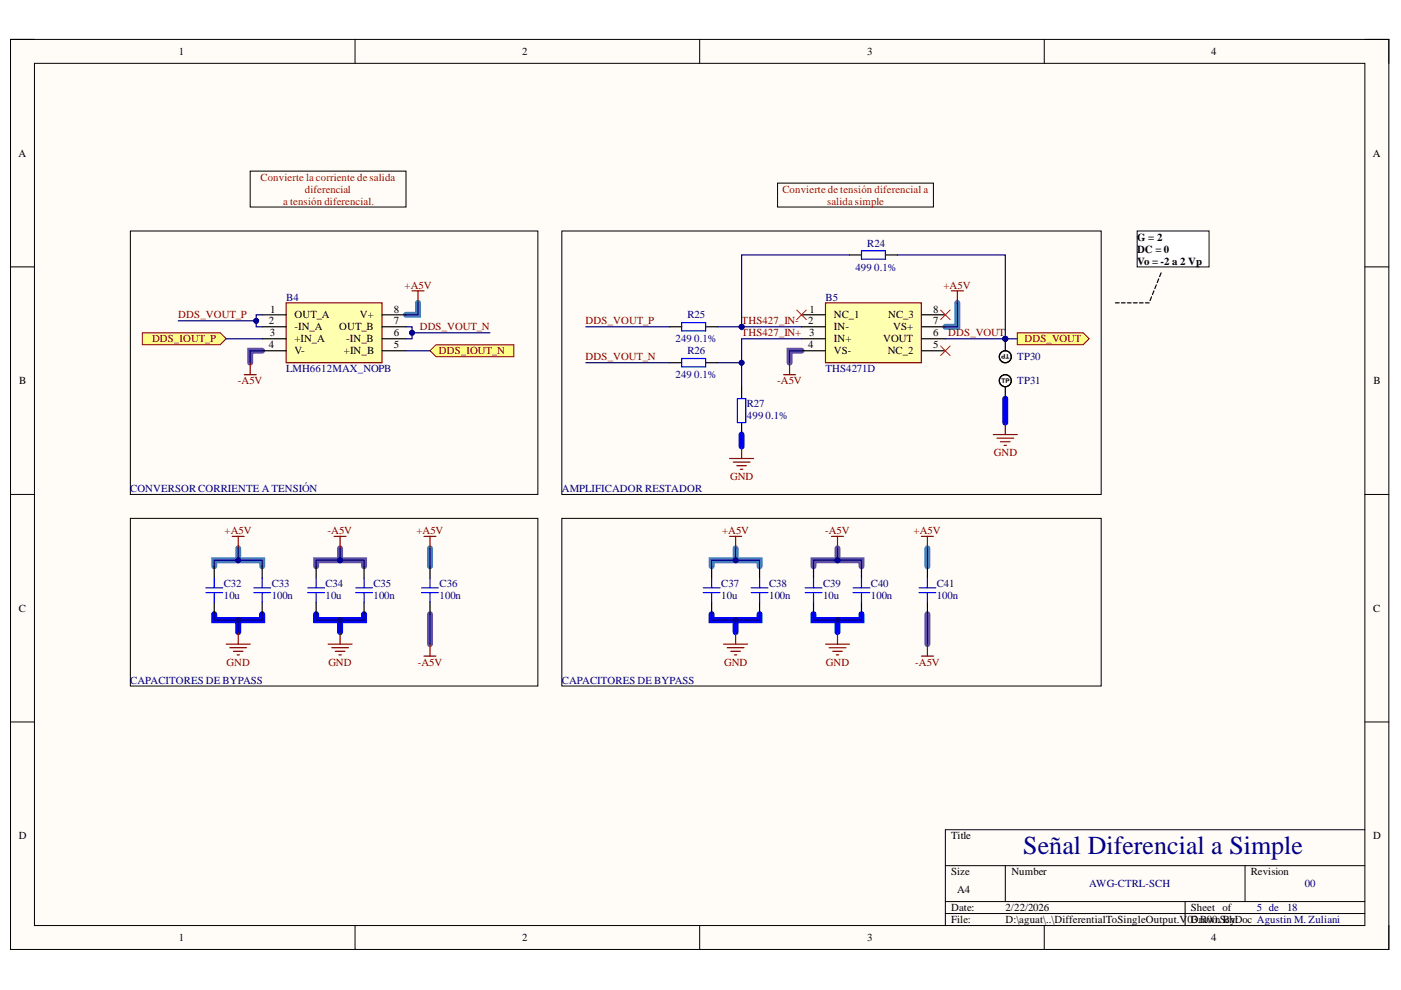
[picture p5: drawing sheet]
<svg xmlns="http://www.w3.org/2000/svg" width="297mm" height="210mm" viewBox="0 0 297 210" stroke-linecap="round" stroke-linejoin="round" font-family="sans-serif">
<defs><g id="words">
<text font-size="5.5" fill="#000080" x="217" y="181.1">Señal Diferencial a Simple</text>
<g font-size="2.3">
<text x="37.9" y="11.7">1</text>
<text x="110.7" y="11.7">2</text>
<text x="183.9" y="11.7">3</text>
<text x="256.8" y="11.7">4</text>
<text x="3.9" y="33.3">A</text>
<text x="291.1" y="33.3">A</text>
<text x="241.1" y="51">G = 2</text>
<text x="241.1" y="53.6">DC = 0</text>
<text x="241.1" y="56.1">Vo = -2 a 2 Vp</text>
<text x="57" y="68.8">2</text>
<text x="57.2" y="71.3">3</text>
<text x="57.3" y="66.3">1</text>
<text x="62.4" y="67.5">OUT_A</text>
<text x="62.4" y="70.1">-IN_A</text>
<text x="71.9" y="70.1">OUT_B</text>
<text x="76.3" y="67.5">V+</text>
<text x="83.5" y="66.3">8</text>
<text x="83.5" y="68.8">7</text>
<text x="83.5" y="71.3">6</text>
<text x="171.4" y="68.8">2</text>
<text x="171.5" y="71.3">3</text>
<text x="171.6" y="66.3">1</text>
<text x="176.8" y="67.5">NC_1</text>
<text x="176.8" y="70.1">IN-</text>
<text x="188.3" y="67.5">NC_3</text>
<text x="189.4" y="70.1">VS+</text>
<text x="197.8" y="66.3">8</text>
<text x="197.8" y="68.8">7</text>
<text x="197.8" y="71.3">6</text>
<text x="57" y="73.9">4</text>
<text x="62.4" y="72.6">+IN_A</text>
<text x="62.4" y="75.1">V-</text>
<text x="72.9" y="75.1">+IN_B</text>
<text x="73.4" y="72.6">-IN_B</text>
<text x="83.5" y="73.9">5</text>
<text x="171.4" y="73.9">4</text>
<text x="176.8" y="72.6">IN+</text>
<text x="176.8" y="75.1">VS-</text>
<text x="187.3" y="72.6">VOUT</text>
<text x="188.2" y="75.1">NC_2</text>
<text x="197.8" y="73.9">5</text>
<text x="4.1" y="81.5">B</text>
<text x="291.2" y="81.5">B</text>
<text x="4" y="129.7">C</text>
<text x="291.1" y="129.7">C</text>
<text x="4" y="178">D</text>
<text x="201.7" y="178">Title</text>
<text x="291.1" y="178">D</text>
<text x="201.7" y="185.6">Size</text>
<text x="214.4" y="185.6">Number</text>
<text x="265.2" y="185.6">Revision</text>
<text x="202.9" y="189.4">A4</text>
<text x="201.7" y="193.2">Date:</text>
<text x="201.7" y="195.7">File:</text>
<text x="213.2" y="193.2">2/22/2026</text>
<text x="213.2" y="195.7">D:\aguat\..\DifferentialToSingleOutput.V</text>
<text x="251.7" y="195.7">0Drawn By:</text>
<text x="252.5" y="193.2">Sheet of</text>
<text x="252.8" y="195.7">3.R00.SchDoc Agustin M. Zuliani</text>
<text x="37.9" y="199.5">1</text>
<text x="110.7" y="199.5">2</text>
<text x="183.9" y="199.5">3</text>
<text x="256.8" y="199.5">4</text>
</g>
<g font-size="2.3" fill="#c00">
<text x="55.2" y="38.4">Convierte la corriente de salida</text>
<text x="64.6" y="40.9">diferencial</text>
<text x="165.9" y="40.9">Convierte de tensión diferencial a</text>
<text x="60.1" y="43.4">a tensión diferencial.</text>
<text x="175.3" y="43.4">salida simple</text>
</g>
<g font-size="2.3" fill="#000080">
<text x="183.9" y="52.3">R24</text>
<text x="181.4" y="57.4">499</text>
<text x="185.3" y="57.4">0.1%</text>
<text x="60.6" y="63.7">B4</text>
<text x="175" y="63.7">B5</text>
<text x="145.7" y="67.5">R25</text>
<text x="143.2" y="72.6">249</text>
<text x="145.7" y="75.1">R26</text>
<text x="147.2" y="72.6">0.1%</text>
<text x="215.7" y="76.4">TP30</text>
<text x="60.6" y="78.9">LMH6612MAX_NOPB</text>
<text x="143.2" y="80.2">249</text>
<text x="147.2" y="80.2">0.1%</text>
<text x="175" y="78.9">THS4271D</text>
<text x="215.7" y="81.5">TP31</text>
<text x="158.3" y="86.3">R27</text>
<text x="158.3" y="88.9">499</text>
<text x="162.3" y="88.9">0.1%</text>
<text x="27.6" y="104.4">CONVERSOR CORRIENTE ATENSIÓN</text>
<text x="119.1" y="104.4">AMPLIFICADOR RESTADOR</text>
<text x="47.5" y="124.4">C32</text>
<text x="57.6" y="124.4">C33</text>
<text x="69" y="124.4">C34</text>
<text x="79.2" y="124.4">C35</text>
<text x="93.2" y="124.4">C36</text>
<text x="152.9" y="124.4">C37</text>
<text x="163.1" y="124.4">C38</text>
<text x="174.5" y="124.4">C39</text>
<text x="184.7" y="124.4">C40</text>
<text x="198.6" y="124.4">C41</text>
<text x="47.5" y="126.9">10u</text>
<text x="57.6" y="126.9">100n</text>
<text x="69" y="126.9">10u</text>
<text x="79.2" y="126.9">100n</text>
<text x="93.2" y="126.9">100n</text>
<text x="152.9" y="126.9">10u</text>
<text x="163.1" y="126.9">100n</text>
<text x="174.5" y="126.9">10u</text>
<text x="184.7" y="126.9">100n</text>
<text x="198.6" y="126.9">100n</text>
<text x="27.6" y="144.9">CAPACITORES DE BYPASS</text>
<text x="119.1" y="144.9">CAPACITORES DE BYPASS</text>
<text x="230.9" y="188.1">AWG-CTRL-SCH</text>
<text x="276.7" y="188.1">00</text>
<text x="266.4" y="193.2">5 de</text>
<text x="272.9" y="193.2">18</text>
</g>
<g font-size="2.3" fill="#800000">
<text x="85.8" y="61.2">+A5V</text>
<text x="200" y="61.2">+A5V</text>
<text x="37.8" y="67.5">DDS_VOUT_P</text>
<text x="89" y="70.1">DDS_VOUT_N</text>
<text x="124.2" y="68.8">DDS_VOUT_P</text>
<text x="157.2" y="68.8">THS427_IN-</text>
<text x="157.2" y="71.3">THS427_IN+</text>
<text x="201.1" y="71.3">DDS_VOUT</text>
<text x="32.2" y="72.6">DDS_IOUT_P</text>
<text x="93" y="75.1">DDS_IOUT_N</text>
<text x="124.2" y="76.4">DDS_VOUT_N</text>
<text x="217.2" y="72.6">DDS_VOUT</text>
<text x="50.4" y="81.5">-A5V</text>
<text x="164.8" y="81.5">-A5V</text>
<text x="154.8" y="101.8">GND</text>
<text x="210.7" y="96.8">GND</text>
<text x="47.6" y="113.2">+A5V</text>
<text x="69.4" y="113.2">-A5V</text>
<text x="88.3" y="113.2">+A5V</text>
<text x="153.1" y="113.2">+A5V</text>
<text x="174.9" y="113.2">-A5V</text>
<text x="193.7" y="113.2">+A5V</text>
<text x="48" y="141.1">GND</text>
<text x="69.6" y="141.1">GND</text>
<text x="88.6" y="141.1">-A5V</text>
<text x="153.5" y="141.1">GND</text>
<text x="175.1" y="141.1">GND</text>
<text x="194" y="141.1">-A5V</text>
</g>
<g font-size="1.4">
<text x="214" y="75.1" transform="rotate(-180 214 75.1)">TP</text>
<text x="212.3" y="81.2">TP</text>
</g>
</g></defs>
<path d="M2.2 8.4h292.3v192.9h-292.3z" fill-rule="evenodd" fill="#fffcf8"/>
<path d="M2.2 8.4h292.3v192.9h-292.3z" fill="none" stroke="#000" stroke-width=".21"/>
<path d="M7.3 13.4h282.1v182.8h-282.1z" fill-rule="evenodd" fill="#fffcf8"/>
<g fill="none" stroke="#000" stroke-width=".21">
<path d="M2.2 8.4h5.1M7.3 13.4h282.1v182.8h-282.1zM75.3 8.4v5M148.3 8.4v5M221.4 8.4v5M289.4 8.4h5.1v5M2.2 56.6h5.1M289.4 56.6h5.1M2.2 104.8h5.1M289.4 104.8h5.1M2.2 153.1h5.1M289.4 153.1h5.1"/>
<path d="M289.4 175.9h-89v20.3M75.3 196.2v5.1M148.3 196.2v5.1M200.4 183.5h89M200.4 191.2h89M200.4 193.7h89M213.1 183.5v7.7M221.4 196.2v5.1M251.3 191.2v5M264 183.5v7.7M294.5 196.2v5.1"/>
</g>
<path d="M88.6 64.2v2.5h-2.5M203 64.2v5.1h-2.6M50.5 116.3v2.5M91.2 116.3v3.8M156 116.3v2.5M196.6 116.3v3.8M45.4 120.1v-1.3h10.2v1.3M150.9 120.1v-1.3h10.1v1.3" fill="none" stroke="#3d85c6" stroke-width="1.3"/>
<path d="M55.6 74.4h-2.6v2.5M169.9 74.4h-2.5v2.5M72.1 116.3v2.5M177.6 116.3v2.5M67 120.1v-1.3h10.2v1.3M91.2 130.2v6.4M172.5 120.1v-1.3h10.2v1.3M196.6 130.2v6.4" fill="none" stroke="#674ea7" stroke-width="1.3"/>
<path d="M157.2 92.1v2.6M213.1 84.5v5.1M45.4 130.2v1.3h10.2v-1.3M50.5 131.5v2.5M67 130.2v1.3h10.2v-1.3M72.1 131.5v2.5M150.9 130.2v1.3h10.1v-1.3M156 131.5v2.5M172.5 130.2v1.3h10.2v-1.3M177.6 131.5v2.5" fill="none" stroke="#00f" stroke-width="1.3"/>
<path d="M60.7 64.2h20.3v12.7h-20.3z" fill-rule="evenodd" fill="#ffffb0"/>
<path d="M60.7 64.2h20.3v12.7h-20.3z" fill="none" stroke="#800000" stroke-width=".25"/>
<path d="M55.6 66.7h5.1M55.6 69.3h5.1M55.6 71.8h5.1M55.6 74.4h5.1M81 66.7h5.1M81 69.3h5.1M81 71.8h5.1M81 74.4h5.1" fill="none" stroke="#000" stroke-width=".25"/>
<path d="M175 64.2h20.4v12.7h-20.4z" fill-rule="evenodd" fill="#ffffb0"/>
<path d="M51.8 79.4h2.5M53 76.9v2.5M87.4 61.7h2.5M88.6 61.7v2.5M175 64.2h20.4v12.7h-20.4z" fill="none" stroke="#800000" stroke-width=".25"/>
<path d="M169.9 66.7h5.1M169.9 69.3h5.1M169.9 71.8h5.1M169.9 74.4h5.1M195.4 66.7h5M195.4 69.3h5M195.4 71.8h5M195.4 74.4h5" fill="none" stroke="#000" stroke-width=".25"/>
<path d="M30.2 70.6h16.5l1.3 1.2-1.3 1.3h-16.5z" fill-rule="evenodd" fill="#ffff80"/>
<path d="M30.2 70.6h16.5l1.3 1.2-1.3 1.3h-16.5z" fill="none" stroke="#800000" stroke-width=".21"/>
<path d="M92.4 73.1h16.6v2.5h-16.6l-1.2-1.2z" fill-rule="evenodd" fill="#ffff80"/>
<path d="M92.4 73.1h16.6v2.5h-16.6l-1.2-1.2z" fill="none" stroke="#800000" stroke-width=".21"/>
<g fill="none" stroke="#000" stroke-width=".25">
<path d="M180.1 54.1h2.6M187.7 54.1h2.6M142 69.3h2.5M142 76.9h2.5M149.6 69.3h2.6M149.6 76.9h2.6M157.2 82v2.5M157.2 89.6v2.5M45.4 120.1v2.5M45.4 127.7v2.5M55.6 120.1v2.5M55.6 127.7v2.5"/>
<path d="M67 120.1v2.5M67 127.7v2.5M77.2 120.1v2.5M77.2 127.7v2.5M91.2 120.1v2.5M91.2 127.7v2.5M150.9 120.1v2.5M150.9 127.7v2.5M161 120.1v2.5M161 127.7v2.5M172.5 120.1v2.5M172.5 127.7v2.5"/>
<path d="M182.7 120.1v2.5M182.7 127.7v2.5M196.6 120.1v2.5M196.6 127.7v2.5"/>
</g>
<g fill="none" stroke="#00f" stroke-width=".25">
<path d="M182.7 53.2h5v1.7h-5zM144.5 68.4h5.1v1.8h-5.1zM144.5 76h5.1v1.8h-5.1zM156.3 84.5h1.8v5.1h-1.8zM43.6 125.6h3.6M43.6 124.6h3.6M45.4 122.6v2M45.4 125.6v2.1M53.8 125.6h3.6M53.8 124.6h3.6M55.6 122.6v2M55.6 125.6v2.1"/>
<path d="M65.2 125.6h3.6M65.2 124.6h3.6M67 122.6v2M67 125.6v2.1M75.4 125.6h3.6M75.4 124.6h3.6M77.2 122.6v2M77.2 125.6v2.1M89.4 125.6h3.5M89.4 124.6h3.5M91.2 122.6v2M91.2 125.6v2.1"/>
<path d="M149.1 125.6h3.6M149.1 124.6h3.6M150.9 122.6v2M150.9 125.6v2.1M159.3 125.6h3.5M159.3 124.6h3.5M161 122.6v2M161 125.6v2.1M170.7 125.6h3.6M170.7 124.6h3.6M172.5 122.6v2M172.5 125.6v2.1"/>
<path d="M180.9 125.6h3.5M180.9 124.6h3.5M182.7 122.6v2M182.7 125.6v2.1M194.8 125.6h3.6M194.8 124.6h3.6M196.6 122.6v2M196.6 125.6v2.1"/>
</g>
<g fill="none" stroke="#800000" stroke-width=".25">
<path d="M166.1 79.4h2.6M167.4 76.9v2.5M201.7 61.7h2.6M203 61.7v2.5M154.7 97.2h5.1M155.5 98h3.5M156.2 98.7h2M157 99.5h.5M157.2 94.7v2.5M49.2 113.7h2.6M50.5 113.7v2.6M70.8 113.7h2.6"/>
<path d="M72.1 113.7v2.6M89.9 113.7h2.5M91.2 113.7v2.6M154.7 113.7h2.5M156 113.7v2.6M176.3 113.7h2.5M177.6 113.7v2.6M195.4 113.7h2.5M196.6 113.7v2.6M48 136.6h5M48.7 137.3h3.6M49.5 138.1h2"/>
<path d="M50.3 138.9h.5M50.5 134v2.6M69.6 136.6h5M70.3 137.3h3.6M71.1 138.1h2M71.9 138.9h.5M72.1 134v2.6M89.9 139.1h2.5M91.2 136.6v2.5M153.4 136.6h5.1M154.2 137.3h3.5M155 138.1h2"/>
<path d="M155.7 138.9h.5M156 134v2.6M175 136.6h5.1M175.8 137.3h3.5M176.6 138.1h2M177.3 138.9h.5M177.6 134v2.6M195.4 139.1h2.5M196.6 136.6v2.5"/>
</g>
<path d="M27.6 49h86.4v55.8h-86.4zM119.1 49h114.4v55.8h-114.4zM27.6 109.9h86.4v35.6h-86.4zM119.1 109.9h114.4v35.6h-114.4z" fill="none" stroke="#000" stroke-width=".21"/>
<path d="M168.9 65.7l2.1 2.1M171 65.7l-2.1 2.1M199.4 73.3l2.1 2.1M199.4 65.7l2.1 2.1M201.5 73.3l-2.1 2.1M201.5 65.7l-2.1 2.1" fill="none" stroke="#f00" stroke-width=".21"/>
<path d="M215.7 70.6h14l1.2 1.2-1.2 1.3h-14z" fill-rule="evenodd" fill="#ffff80"/>
<path d="M215.7 70.6h14l1.2 1.2-1.2 1.3h-14z" fill="none" stroke="#800000" stroke-width=".21"/>
<circle cx="157.2" cy="69.3" r=".51" fill="#000080"/>
<circle cx="157.2" cy="69.3" r=".51" fill="none" stroke="#000080" stroke-width=".21"/>
<circle cx="213.1" cy="71.8" r=".51" fill="#000080"/>
<circle cx="213.1" cy="71.8" r=".51" fill="none" stroke="#000080" stroke-width=".21"/>
<path d="M241.1 49h15.2v7.6h-15.2z" fill-rule="evenodd" fill="#fff"/>
<path d="M53 36.3h33.1v7.6h-33.1zM164.9 38.8h33v5.1h-33zM241.1 49h15.2v7.6h-15.2z" fill="none" stroke="#000" stroke-width=".21"/>
<path d="M245.7 59.1l-.3 .8M246.2 57.9l-.3 .8M236.5 64.2h.8M237.8 64.2h.8M239 64.2h.8M240.3 64.2h.8M241.6 64.2h.8M242.8 64.2h.8M244.1 62.9l-.3 .8M244.7 61.7l-.4 .8M245.2 60.4l-.4 .8" fill="none" stroke="#000" stroke-width=".25"/>
<path d="M48 71.8h7.6M55.6 74.4h-2.6v2.5M86.1 74.4h5.1M88.6 64.2v2.5h-2.5M50.5 131.5v2.5" fill="none" stroke="#000080" stroke-width=".25"/>
<circle cx="50.5" cy="131.5" r=".51" fill="#000080"/>
<circle cx="50.5" cy="131.5" r=".51" fill="none" stroke="#000080" stroke-width=".21"/>
<path d="M50.5 116.3v2.5" fill="none" stroke="#000080" stroke-width=".25"/>
<circle cx="50.5" cy="118.8" r=".51" fill="#000080"/>
<circle cx="50.5" cy="118.8" r=".51" fill="none" stroke="#000080" stroke-width=".21"/>
<path d="M72.1 131.5v2.5" fill="none" stroke="#000080" stroke-width=".25"/>
<circle cx="72.1" cy="131.5" r=".51" fill="#000080"/>
<circle cx="72.1" cy="131.5" r=".51" fill="none" stroke="#000080" stroke-width=".21"/>
<path d="M72.1 116.3v2.5" fill="none" stroke="#000080" stroke-width=".25"/>
<circle cx="72.1" cy="118.8" r=".51" fill="#000080"/>
<circle cx="72.1" cy="118.8" r=".51" fill="none" stroke="#000080" stroke-width=".21"/>
<path d="M190.3 54.1h22.8v17.7h-12.7M91.2 116.3v3.8M91.2 130.2v6.4" fill="none" stroke="#000080" stroke-width=".25"/>
<circle cx="213.1" cy="71.8" r=".51" fill="#000080"/>
<circle cx="213.1" cy="71.8" r=".51" fill="none" stroke="#000080" stroke-width=".21"/>
<path d="M180.1 54.1h-22.9v15.2h12.7" fill="none" stroke="#000080" stroke-width=".25"/>
<circle cx="157.2" cy="69.3" r=".51" fill="#000080"/>
<circle cx="157.2" cy="69.3" r=".51" fill="none" stroke="#000080" stroke-width=".21"/>
<path d="M152.2 69.3h5" fill="none" stroke="#000080" stroke-width=".25"/>
<circle cx="157.2" cy="69.3" r=".51" fill="#000080"/>
<circle cx="157.2" cy="69.3" r=".51" fill="none" stroke="#000080" stroke-width=".21"/>
<path d="M169.9 74.4h-2.5v2.5M169.9 71.8h-12.7v5.1h-5M203 64.2v5.1h-2.6" fill="none" stroke="#000080" stroke-width=".25"/>
<circle cx="157.2" cy="76.9" r=".51" fill="#000080"/>
<circle cx="157.2" cy="76.9" r=".51" fill="none" stroke="#000080" stroke-width=".21"/>
<path d="M157.2 76.9v5.1" fill="none" stroke="#000080" stroke-width=".25"/>
<circle cx="157.2" cy="76.9" r=".51" fill="#000080"/>
<circle cx="157.2" cy="76.9" r=".51" fill="none" stroke="#000080" stroke-width=".21"/>
<path d="M87.4 70.6h16.5M157.2 92.1v2.6" fill="none" stroke="#000080" stroke-width=".25"/>
<circle cx="87.4" cy="70.6" r=".51" fill="#000080"/>
<circle cx="87.4" cy="70.6" r=".51" fill="none" stroke="#000080" stroke-width=".21"/>
<path d="M37.8 68h16.5" fill="none" stroke="#000080" stroke-width=".25"/>
<circle cx="54.3" cy="68" r=".51" fill="#000080"/>
<circle cx="54.3" cy="68" r=".51" fill="none" stroke="#000080" stroke-width=".21"/>
<path d="M124.2 69.3h17.8M124.2 76.9h17.8M156 131.5v2.5" fill="none" stroke="#000080" stroke-width=".25"/>
<circle cx="156" cy="131.5" r=".51" fill="#000080"/>
<circle cx="156" cy="131.5" r=".51" fill="none" stroke="#000080" stroke-width=".21"/>
<path d="M156 116.3v2.5" fill="none" stroke="#000080" stroke-width=".25"/>
<circle cx="156" cy="118.8" r=".51" fill="#000080"/>
<circle cx="156" cy="118.8" r=".51" fill="none" stroke="#000080" stroke-width=".21"/>
<path d="M177.6 131.5v2.5" fill="none" stroke="#000080" stroke-width=".25"/>
<circle cx="177.6" cy="131.5" r=".51" fill="#000080"/>
<circle cx="177.6" cy="131.5" r=".51" fill="none" stroke="#000080" stroke-width=".21"/>
<path d="M177.6 116.3v2.5" fill="none" stroke="#000080" stroke-width=".25"/>
<circle cx="177.6" cy="118.8" r=".51" fill="#000080"/>
<circle cx="177.6" cy="118.8" r=".51" fill="none" stroke="#000080" stroke-width=".21"/>
<path d="M213.1 71.8h2.6M196.6 116.3v3.8M196.6 130.2v6.4" fill="none" stroke="#000080" stroke-width=".25"/>
<circle cx="213.1" cy="71.8" r=".51" fill="#000080"/>
<circle cx="213.1" cy="71.8" r=".51" fill="none" stroke="#000080" stroke-width=".21"/>
<path d="M45.4 130.2v1.3h10.2v-1.3" fill="none" stroke="#000080" stroke-width=".25"/>
<circle cx="50.5" cy="131.5" r=".51" fill="#000080"/>
<circle cx="50.5" cy="131.5" r=".51" fill="none" stroke="#000080" stroke-width=".21"/>
<path d="M45.4 120.1v-1.3h10.2v1.3" fill="none" stroke="#000080" stroke-width=".25"/>
<circle cx="50.5" cy="118.8" r=".51" fill="#000080"/>
<circle cx="50.5" cy="118.8" r=".51" fill="none" stroke="#000080" stroke-width=".21"/>
<path d="M55.6 66.7h-1.3v2.6h1.3" fill="none" stroke="#000080" stroke-width=".25"/>
<circle cx="54.3" cy="68" r=".51" fill="#000080"/>
<circle cx="54.3" cy="68" r=".51" fill="none" stroke="#000080" stroke-width=".21"/>
<path d="M67 130.2v1.3h10.2v-1.3" fill="none" stroke="#000080" stroke-width=".25"/>
<circle cx="72.1" cy="131.5" r=".51" fill="#000080"/>
<circle cx="72.1" cy="131.5" r=".51" fill="none" stroke="#000080" stroke-width=".21"/>
<path d="M67 120.1v-1.3h10.2v1.3" fill="none" stroke="#000080" stroke-width=".25"/>
<circle cx="72.1" cy="118.8" r=".51" fill="#000080"/>
<circle cx="72.1" cy="118.8" r=".51" fill="none" stroke="#000080" stroke-width=".21"/>
<path d="M86.1 69.3h1.3v2.5h-1.3" fill="none" stroke="#000080" stroke-width=".25"/>
<circle cx="87.4" cy="70.6" r=".51" fill="#000080"/>
<circle cx="87.4" cy="70.6" r=".51" fill="none" stroke="#000080" stroke-width=".21"/>
<path d="M150.9 130.2v1.3h10.1v-1.3" fill="none" stroke="#000080" stroke-width=".25"/>
<circle cx="156" cy="131.5" r=".51" fill="#000080"/>
<circle cx="156" cy="131.5" r=".51" fill="none" stroke="#000080" stroke-width=".21"/>
<path d="M150.9 120.1v-1.3h10.1v1.3" fill="none" stroke="#000080" stroke-width=".25"/>
<circle cx="156" cy="118.8" r=".51" fill="#000080"/>
<circle cx="156" cy="118.8" r=".51" fill="none" stroke="#000080" stroke-width=".21"/>
<path d="M172.5 130.2v1.3h10.2v-1.3" fill="none" stroke="#000080" stroke-width=".25"/>
<circle cx="177.6" cy="131.5" r=".51" fill="#000080"/>
<circle cx="177.6" cy="131.5" r=".51" fill="none" stroke="#000080" stroke-width=".21"/>
<path d="M172.5 120.1v-1.3h10.2v1.3" fill="none" stroke="#000080" stroke-width=".25"/>
<circle cx="177.6" cy="118.8" r=".51" fill="#000080"/>
<circle cx="177.6" cy="118.8" r=".51" fill="none" stroke="#000080" stroke-width=".21"/>
<circle cx="213.1" cy="71.8" r=".51" fill="#000080"/>
<circle cx="213.1" cy="71.8" r=".51" fill="none" stroke="#000080" stroke-width=".21"/>
<path d="M213.1 71.8v2.6" fill="none" stroke="#000" stroke-width=".25"/>
<circle cx="213.1" cy="71.8" r=".51" fill="#000080"/>
<circle cx="213.1" cy="71.8" r=".51" fill="none" stroke="#000080" stroke-width=".21"/>
<g fill="none" stroke="#000" stroke-width=".25">
<path d="M213.1 82v2.5"/>
<circle cx="213.1" cy="75.6" r="1.27"/>
<circle cx="213.1" cy="80.7" r="1.27"/>
</g>
<path d="M210.6 92.1h5.1M211.4 92.9h3.5M212.1 93.7h2.1M212.9 94.4h.5M213.1 89.6v2.5" fill="none" stroke="#800000" stroke-width=".25"/>
<path d="M213.1 84.5v5.1" fill="none" stroke="#000080" stroke-width=".25"/>
<use href="#words"/>
</svg>
